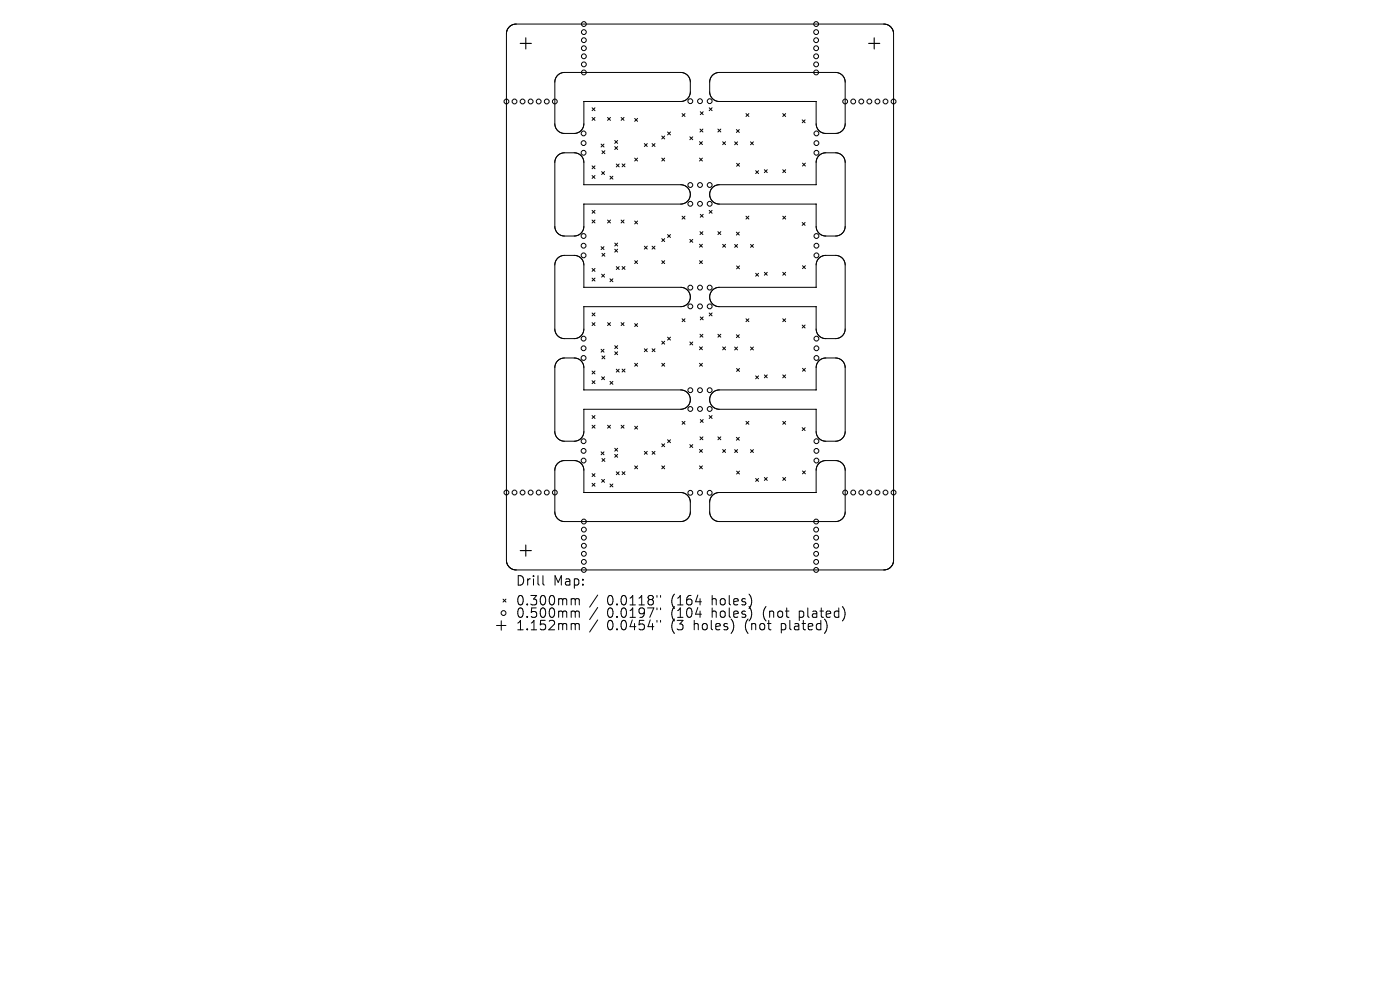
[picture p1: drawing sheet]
<svg xmlns="http://www.w3.org/2000/svg" width="297mm" height="210mm" viewBox="0 0 297 210" stroke-linecap="round" stroke-linejoin="round" font-family="sans-serif">
<defs><g id="words">
<g font-size="2.8">
<text x="109.3" y="124.5">Drill</text>
<text x="117.3" y="124.5">Map:</text>
<text x="109.3" y="128.7">0.300mm</text>
<text x="109.3" y="131.3">0.500mm</text>
<text x="128.8" y="128.7">0.0118&quot;</text>
<text x="128.8" y="131.3">0.0197&quot;</text>
<text x="142.5" y="128.7">(164</text>
<text x="142.5" y="131.3">(104</text>
<text x="151.3" y="128.7">holes)</text>
<text x="151.3" y="131.3">holes)</text>
<text x="162.3" y="131.3">(not</text>
<text x="170.2" y="131.3">plated)</text>
<text x="109.3" y="134">1.152mm</text>
<text x="128.8" y="134">0.0454&quot;</text>
<text x="142.5" y="134">(3</text>
<text x="147.5" y="134">holes)</text>
<text x="158.5" y="134">(not</text>
<text x="166.3" y="134">plated)</text>
</g>
</g></defs>
<g fill="none" stroke="#000" stroke-width=".21">
<path d="M107.4 7v112M107.5 6.9l-.1 .1M107.5 6.8v.1M107.5 6.7v.1M107.5 6.6v.1M107.5 6.6h.1M107.6 6.4l-.1 .2M107.6 6.3v.1M107.7 6.2l-.1 .1M107.7 6.2h.1M107.9 5.9l-.2 .3M107.9 5.8v.1"/>
<path d="M108 5.7l-.1 .1M108 5.7h.1M108.2 5.6l-.2 .1M108.2 5.6h.1M108.3 5.5l-.1 .1M108.4 5.4l-.1 .1M108.5 5.4h-.1M108.5 5.3v.1M108.7 5.3h-.2M108.7 5.3h.1M108.9 5.2l-.2 .1M108.9 5.2h.1"/>
<path d="M109.1 5.1l-.2 .1M109.1 5.1h.1M109.3 5.1h-.2M109.3 5.1h.1M109.3 5.1h78.4M118.3 16l.7-.5 .8-.1h24.9l1 .4 .6 .8 .1 .7v2.5l-.2 .6-.4 .6-1.2 .5h-20.7v4.9l-.4 1-.5 .6-.8 .3h-2.7l-1.2-.6-.4-.6-.2-.6v-9.2l.2-.7zM151.2 16l.6-.5 .8-.1h24.6l.8 .1 .9 .7 .4 1v9.1l-.2 .7-.6 .8-1 .5h-2.6l-1.1-.5-.4-.6-.3-.7v-5h-20.5l-.8-.1-.8-.7-.4-1v-2.6zM187.7 5.1h.1M187.7 5.1h.2M187.9 5.1h.1M187.9 5.1l.2 .1M188.1 5.2h.1"/>
<path d="M188.1 5.2l.2 .1M188.3 5.3h.1M188.3 5.3h.2M188.5 5.3v.1M188.5 5.4h.2M188.7 5.4v.1M188.7 5.5l.1 .1M188.8 5.6h.1M188.8 5.6l.2 .1M189 5.7h.1M189 5.7l.1 .1M189.1 5.8v.1"/>
<path d="M189.1 5.9l.2 .3M189.3 6.2h.1M189.3 6.2l.1 .1M189.4 6.3v.1M189.4 6.4l.1 .2M189.5 6.6h.1M189.5 6.6v.1M189.5 6.7v.1M189.5 6.8l.1 .1M189.6 6.9v.1M189.6 7v112M118.3 33l1.2-.6h2.3l.8 .2 .7 .5 .6 1.2v4.9h20.7l.9 .3 .6 .6 .3 .8v.9l-.7 1-1.2 .5h-20.6v4.8l-.4 1.1-.5 .5-.8 .3h-3l-1.1-.8-.4-1.1v-13.7l.2-.7z"/>
<path d="M123.9 21.5v.1M125.6 22.9l.6 .6M125.6 24.9l.6 .6M125.6 35.2l.6 .6M125.6 37.2l.6 .7M126.2 22.9l-.6 .6M126.2 24.9l-.6 .6M126.2 35.2l-.6 .6M126.2 37.2l-.6 .7M127.5 30.6l.6 .6M127.6 36.4l.6 .6M127.7 32l.6 .6"/>
<path d="M128.1 30.6l-.6 .6M128.2 36.4l-.6 .6M128.3 32l-.6 .6M128.9 24.9l.6 .6M129.4 37.4l.6 .6M129.5 24.9l-.6 .6M130 37.4l-.6 .6M130.4 29.8l.6 .6M130.4 31.1l.6 .6M130.7 34.8l.7 .6M131 29.8l-.6 .6M131 31.1l-.6 .6"/>
<path d="M131.4 34.8l-.7 .6M131.8 24.9l.6 .6M132 34.8l.6 .6M132.4 24.9l-.6 .6M132.6 34.8l-.6 .6M134.6 25.1l.7 .6M134.6 33.5l.7 .7M135.3 25.1l-.7 .6M135.3 33.5l-.7 .7M136.7 30.5l.6 .6M137.3 30.5l-.6 .6M138.3 30.5l.7 .6"/>
<path d="M139 30.5l-.7 .6M140.4 28.9l.6 .6M140.4 33.5l.6 .7M141 28.9l-.6 .6M141 33.5l-.6 .7M141.6 28l.6 .6M142.2 28l-.6 .6M144.7 24.1l.6 .6M145.3 24.1l-.6 .6M146.3 29l.7 .6M147 29l-.7 .6M148.4 30l.6 .7"/>
<path d="M148.4 33.5l.6 .7M148.5 27.4l.6 .6M148.6 23.7l.6 .6M149 30l-.6 .7M149 33.5l-.6 .7M149.1 27.4l-.6 .6M149.2 23.7l-.6 .6M150.5 22.9l.6 .6M151.1 22.9l-.6 .6M151.2 39.8l.5-.4 .8-.2h20.6v-4.8l.4-1.1 .6-.5 .7-.4 3 .1 1 .7 .5 1.1-.1 14.3-.6 .9-1.1 .5h-2.6l-1.1-.5-.4-.5-.3-.8v-4.9h-20.8l-1-.5-.7-1v-1.1zM152.3 27.4l.6 .6M152.9 27.4l-.6 .6"/>
<path d="M153.3 30.1l.6 .6M153.9 30.1l-.6 .6M155.9 30.1l.6 .6M156.2 27.5l.6 .6M156.3 34.6l.6 .7M156.5 30.1l-.6 .6M156.8 27.5l-.6 .6M156.9 34.6l-.6 .7M158.3 24.1l.6 .6M158.9 24.1l-.6 .6M159.2 30.1l.6 .6M159.8 30.1l-.6 .6"/>
<path d="M160.3 36.2l.6 .6M160.9 36.2l-.6 .6M162.2 36l.6 .6M162.8 36l-.6 .6M166.1 24.1l.6 .6M166.1 36l.6 .6M166.7 24.1l-.6 .6M166.7 36l-.6 .6M170.2 25.4l.6 .6M170.2 34.6l.7 .6M170.8 25.4l-.6 .6M170.9 34.6l-.7 .6"/>
<path d="M173.1 21.5v.1M125.6 44.6l.6 .6M125.6 46.7l.6 .6M125.6 56.9l.6 .7M125.6 59l.6 .6M126.2 44.6l-.6 .6M126.2 46.7l-.6 .6M126.2 56.9l-.6 .7M126.2 59l-.6 .6M127.5 52.3l.6 .6M127.6 58.2l.6 .6M127.7 53.7l.6 .7"/>
<path d="M128.1 52.3l-.6 .6M128.2 58.2l-.6 .6M128.3 53.7l-.6 .7M128.9 46.7l.6 .6M129.4 59.1l.6 .7M129.5 46.7l-.6 .6M130 59.1l-.6 .7M130.4 51.6l.6 .6M130.4 52.9l.6 .6M130.7 56.6l.7 .6M131 51.6l-.6 .6M131 52.9l-.6 .6"/>
<path d="M131.4 56.6l-.7 .6M131.8 46.7l.6 .6M132 56.5l.6 .7M132.4 46.7l-.6 .6M132.6 56.5l-.6 .7M134.6 46.9l.7 .6M134.6 55.3l.7 .6M135.3 46.9l-.7 .6M135.3 55.3l-.7 .6M136.7 52.2l.6 .6M137.3 52.2l-.6 .6M138.3 52.2l.7 .6"/>
<path d="M139 52.2l-.7 .6M140.4 55.3l.6 .6M140.4 50.6l.6 .6M141 50.6l-.6 .6M141 55.3l-.6 .6M141.6 49.8l.6 .6M142.2 49.8l-.6 .6M144.7 45.9l.6 .6M145.3 45.9l-.6 .6M146.3 50.8l.7 .6M146.4 41.2h.1M147 50.8l-.7 .6"/>
<path d="M148.4 51.8l.6 .6M148.4 55.3l.6 .6M148.5 49.1l.6 .7M148.6 45.5l.6 .6M149 51.8l-.6 .6M149 55.3l-.6 .6M149.1 49.1l-.6 .7M149.2 45.5l-.6 .6M150.5 44.6l.6 .6M150.6 41.2h.1M151.1 44.6l-.6 .6M152.3 49.1l.6 .7"/>
<path d="M152.9 49.1l-.6 .7M153.3 51.8l.6 .6M153.9 51.8l-.6 .6M155.9 51.9l.6 .6M156.2 49.2l.6 .7M156.3 56.4l.6 .6M156.5 51.9l-.6 .6M156.8 49.2l-.6 .7M156.9 56.4l-.6 .6M158.3 45.9l.6 .6M158.9 45.9l-.6 .6M159.2 51.9l.6 .6"/>
<path d="M159.8 51.9l-.6 .6M160.3 58l.6 .6M160.9 58l-.6 .6M162.2 57.8l.6 .6M162.8 57.8l-.6 .6M166.1 45.9l.6 .6M166.1 57.8l.6 .6M166.7 45.9l-.6 .6M166.7 57.8l-.6 .6M170.2 47.2l.6 .6M170.2 56.4l.7 .6M170.8 47.2l-.6 .6"/>
<path d="M170.9 56.4l-.7 .6M123.9 60.9v-4.9l-.6-1.2-.6-.4-.8-.2h-2.4l-1.1 .5-.5 .6-.2 .9v13.7l.2 .8 .5 .6 1.1 .5h2.4l.8-.2 .6-.4 .6-1.2v-4.9M123.9 60.9h.1M123.9 65.1h.1M123.9 60.9l20.7 .1 .7 .1 .6 .5 .4 .7 .1 .7M125.6 66.4l.6 .6M125.6 68.4l.6 .7M125.6 78.7l.6 .6M126.2 66.4l-.6 .6M126.2 68.4l-.6 .7M126.2 78.7l-.6 .6M127.5 74.1l.6 .6"/>
<path d="M127.6 79.9l.6 .6M127.7 75.5l.6 .6M128.1 74.1l-.6 .6M128.2 79.9l-.6 .6M128.3 75.5l-.6 .6M128.9 68.4l.6 .7M129.5 68.4l-.6 .7M130.4 73.3l.6 .6M130.4 74.6l.6 .6M130.7 78.3l.7 .6M131 73.3l-.6 .6M131 74.6l-.6 .6"/>
<path d="M131.4 78.3l-.7 .6M131.8 68.4l.6 .7M132 78.3l.6 .6M132.4 68.4l-.6 .7M132.6 78.3l-.6 .6M134.6 68.6l.7 .7M134.6 77.1l.7 .6M135.3 68.6l-.7 .7M135.3 77.1l-.7 .6M136.7 74l.6 .6M137.3 74l-.6 .6M138.3 74l.7 .6"/>
<path d="M139 74l-.7 .6M140.4 72.4l.6 .6M140.4 77.1l.6 .6M141 72.4l-.6 .6M141 77.1l-.6 .6M141.6 71.5l.6 .6M142.2 71.5l-.6 .6M144.7 67.6l.6 .6M145.3 67.6l-.6 .6M146.3 72.5l.7 .7M146.4 63l-.1 .7-.4 .7-.6 .5-.7 .1-20.7 .1M146.4 63h.1"/>
<path d="M147 72.5l-.7 .7M148.4 73.6l.6 .6M148.4 77.1l.6 .6M148.5 70.9l.6 .6M148.6 67.2l.6 .6M149 73.6l-.6 .6M149 77.1l-.6 .6M149.1 70.9l-.6 .6M149.2 67.2l-.6 .6M150.5 66.4l.6 .6M150.6 63l.1 .7 .4 .7 .6 .5 .7 .1 20.7 .1M150.6 63h.1"/>
<path d="M151.1 66.4l-.6 .6M152.3 70.9l.6 .6M152.9 70.9l-.6 .6M153.3 73.6l.6 .6M153.9 73.6l-.6 .6M155.9 73.6l.6 .6M156.2 71l.6 .6M156.3 78.2l.6 .6M156.5 73.6l-.6 .6M156.8 71l-.6 .6M156.9 78.2l-.6 .6M158.3 67.6l.6 .6"/>
<path d="M158.9 67.6l-.6 .6M159.2 73.6l.6 .6M159.8 73.6l-.6 .6M160.3 79.7l.6 .7M160.9 79.7l-.6 .7M162.2 79.5l.6 .6M162.8 79.5l-.6 .6M166.1 67.6l.6 .6M166.1 79.5l.6 .6M166.7 67.6l-.6 .6M166.7 79.5l-.6 .6M170.2 69l.6 .6"/>
<path d="M170.2 78.1l.7 .7M170.8 69l-.6 .6M170.9 78.1l-.7 .7M173.1 60.9l-20.7 .1-.7 .1-.6 .5-.4 .7-.1 .7M173.1 65.1h.1M173.1 60.9v-4.9l.6-1.2 .6-.4 .8-.2h2.4l1.1 .5 .5 .6 .2 .9v13.7l-.2 .8-.5 .6-1.1 .5h-2.4l-.8-.2-.6-.4-.6-1.2v-4.9M173.1 60.9h.1M118.3 98.3l1.2-.6h2.3l.9 .2 .6 .5 .6 1.2v4.9h20.5l.8 .1 .7 .5 .5 .9v2.7l-.1 .7-.7 .8-1.1 .4h-24.7l-.8-.1-.9-.7-.4-1.1v-9l.2-.7zM123.9 86.8h.1M125.6 80.8l.6 .6M125.6 88.2l.6 .6M125.6 90.2l.6 .6"/>
<path d="M126.2 80.8l-.6 .6M126.2 88.2l-.6 .6M126.2 90.2l-.6 .6M127.5 95.9l.6 .6M127.7 97.3l.6 .6M128.1 95.9l-.6 .6M128.3 97.3l-.6 .6M128.9 90.2l.6 .6M129.4 80.9l.6 .6M129.5 90.2l-.6 .6M130 80.9l-.6 .6M130.4 95.1l.6 .6"/>
<path d="M130.4 96.4l.6 .6M131 95.1l-.6 .6M131 96.4l-.6 .6M131.8 90.2l.6 .6M132.4 90.2l-.6 .6M134.6 90.4l.7 .6M134.6 98.8l.7 .6M135.3 90.4l-.7 .6M135.3 98.8l-.7 .6M136.7 95.8l.6 .6M137.3 95.8l-.6 .6M138.3 95.8l.7 .6"/>
<path d="M139 95.8l-.7 .6M140.4 98.8l.6 .6M140.4 94.1l.6 .7M141 94.1l-.6 .7M141 98.8l-.6 .6M141.6 93.3l.6 .6M142.2 93.3l-.6 .6M144.7 89.4l.6 .6M145.3 89.4l-.6 .6M146.3 94.3l.7 .6M146.4 84.8l-.1-.7-.4-.7-.6-.5-.7-.2h-20.7v-4.8l-.4-1.1-.6-.6-.8-.2-2.4-.1-.8 .2-.9 .7-.3 1.1v13.7l.2 .8 .5 .7 1.1 .5h2.4l.8-.2 .6-.5 .6-1.2v-4.9M146.4 84.8l-.1 .7-.4 .6-.6 .5-.7 .2h-20.7"/>
<path d="M146.4 84.8h.1M147 94.3l-.7 .6M148.4 95.3l.6 .7M148.4 98.8l.6 .6M148.5 92.7l.6 .6M148.6 89l.6 .6M149 95.3l-.6 .7M149 98.8l-.6 .6M149.1 92.7l-.6 .6M149.2 89l-.6 .6M150.5 88.2l.6 .6M150.6 84.8l.1-.7 .4-.7 .6-.5 .7-.2h20.7v-4.8l.4-1.1 .6-.6 .8-.2 2.4-.1 .8 .2 .9 .7 .3 1.1v13.7l-.2 .8-.5 .7-1.1 .5h-2.4l-.8-.2-.6-.5-.6-1.2v-4.9"/>
<path d="M150.6 84.8l.1 .7 .4 .6 .6 .5 .7 .2h20.7M150.6 84.8h.1M151.1 88.2l-.6 .6M152.3 92.7l.6 .6M152.9 92.7l-.6 .6M153.3 95.4l.6 .6M153.9 95.4l-.6 .6M155.9 95.4l.6 .6M156.2 92.8l.6 .6M156.3 99.9l.6 .7M156.5 95.4l-.6 .6M156.8 92.8l-.6 .6"/>
<path d="M156.9 99.9l-.6 .7M158.3 89.4l.6 .6M158.9 89.4l-.6 .6M159.2 95.4l.6 .6M159.8 95.4l-.6 .6M166.1 89.4l.6 .6M166.7 89.4l-.6 .6M170.2 90.7l.6 .6M170.2 99.9l.7 .6M170.8 90.7l-.6 .6M170.9 99.9l-.7 .6M173.1 86.8h.1"/>
<path d="M107.4 119l.1 .1M107.5 119.1v.1M107.5 119.2h.1M107.5 119.2v.2M107.5 119.4h.1M107.5 119.4l.1 .2M107.6 119.6v.1M107.6 119.7l.1 .1M107.7 119.8h.1M107.7 119.8l.1 .2M107.8 120h.1M107.8 120l.2 .3"/>
<path d="M125.6 100.5l.6 .6M125.6 102.5l.6 .6M126.2 100.5l-.6 .6M126.2 102.5l-.6 .6M127.6 101.7l.6 .6M128.2 101.7l-.6 .6M129.4 102.7l.6 .6M130 102.7l-.6 .6M130.7 100.1l.7 .6M131.4 100.1l-.7 .6M132 100.1l.6 .6M132.6 100.1l-.6 .6"/>
<path d="M151.2 105.1l.6-.5 .7-.1h20.6v-4.9l.3-.8 .5-.6 1.1-.5h2.6l1.1 .6 .6 1.1v9.5l-.6 1.1-1.1 .6h-25.4l-1-.6-.6-1v-2.8zM160.3 101.5l.6 .6M160.9 101.5l-.6 .6M162.2 101.3l.6 .6M162.8 101.3l-.6 .6M166.1 101.3l.6 .6M166.7 101.3l-.6 .6M189.2 120l-.2 .3M189.2 120h.1M189.3 119.8l-.1 .2M189.3 119.8h.1M189.4 119.7l-.1 .1"/>
<path d="M189.4 119.6v.1M189.5 119.4l-.1 .2M189.5 119.4h.1M189.6 119.1l-.1 .3M189.6 119v.1M105.3 132.7h2M106.3 131.7v2M106.7 127.1l.6 .6M107.3 127.1l-.6 .6M108 120.3h.1M108 120.3l.2 .1M108.2 120.4h.1"/>
<path d="M108.2 120.5h.1M108.4 120.6h.1M108.5 120.6v.1M108.5 120.7h.2M108.7 120.7v.1M108.7 120.8h.2M108.9 120.8h.1M108.9 120.8l.2 .1M109.1 120.9h.1M109.1 120.9h.2M109.3 120.9h.1M109.3 120.9h78.4"/>
<path d="M115.2 122.1v1.7l.3 .3M121.5 127l.4 .1 .1 .2M121.5 129.6l.4 .1 .1 .2M121.5 132.3l.4 .1 .1 .2M122 127.3l.3-.3 .5 .1 .1 1.2M122 127.3v1M122 129.9v1.1M122 132.6v1M122 129.9l.3-.3 .5 .1 .1 1.3M122 132.6l.3-.3 .5 .1 .1 1.2M126.8 126.2l-1.7 2.6M126.8 128.9l-1.7 2.5"/>
<path d="M126.8 131.5l-1.7 2.6M139.4 126.3v.4M139.4 129v.3M139.4 131.6v.4M140.1 126.3v.4M140.1 129v.3M140.1 131.6v.4M187.7 120.9h.1M187.9 120.9h-.2M187.9 120.9h.1M188.1 120.8l-.2 .1M188.1 120.8h.1"/>
<path d="M188.3 120.8h-.2M188.3 120.7v.1M188.5 120.7h-.2M188.5 120.6v.1M188.6 120.6h-.1M188.7 120.5v.1M188.8 120.5h-.1M188.8 120.4v.1M189 120.3l-.2 .1M189 120.3h.1"/>
<circle cx="123.9" cy="10.2" r=".51"/>
<circle cx="123.9" cy="6.8" r=".51"/>
<circle cx="123.9" cy="8.5" r=".51"/>
<circle cx="123.9" cy="5.1" r=".51"/>
<circle cx="123.9" cy="15.4" r=".51"/>
<circle cx="123.9" cy="11.9" r=".51"/>
<circle cx="123.9" cy="13.7" r=".51"/>
<circle cx="173.1" cy="10.2" r=".51"/>
<circle cx="173.1" cy="6.8" r=".51"/>
<circle cx="173.1" cy="8.5" r=".51"/>
<circle cx="173.1" cy="5.1" r=".51"/>
<circle cx="173.1" cy="15.4" r=".51"/>
<circle cx="173.1" cy="13.7" r=".51"/>
<circle cx="173.1" cy="11.9" r=".51"/>
<circle cx="107.4" cy="21.5" r=".51"/>
<circle cx="109.1" cy="21.5" r=".51"/>
<circle cx="110.9" cy="21.5" r=".51"/>
<circle cx="112.6" cy="21.5" r=".51"/>
<circle cx="114.3" cy="21.5" r=".51"/>
<circle cx="116" cy="21.5" r=".51"/>
<circle cx="117.7" cy="21.5" r=".51"/>
<circle cx="123.8" cy="30.4" r=".51"/>
<circle cx="123.8" cy="32.4" r=".51"/>
<circle cx="123.8" cy="28.3" r=".51"/>
<circle cx="146.4" cy="21.5" r=".51"/>
<circle cx="146.4" cy="39.2" r=".51"/>
<circle cx="148.5" cy="21.5" r=".51"/>
<circle cx="148.5" cy="39.2" r=".51"/>
<circle cx="150.6" cy="21.5" r=".51"/>
<circle cx="150.6" cy="39.2" r=".51"/>
<circle cx="173.2" cy="30.4" r=".51"/>
<circle cx="173.2" cy="32.4" r=".51"/>
<circle cx="173.2" cy="28.3" r=".51"/>
<circle cx="179.3" cy="21.5" r=".51"/>
<circle cx="181" cy="21.5" r=".51"/>
<circle cx="182.7" cy="21.5" r=".51"/>
<circle cx="184.4" cy="21.5" r=".51"/>
<circle cx="186.1" cy="21.5" r=".51"/>
<circle cx="187.9" cy="21.5" r=".51"/>
<circle cx="189.6" cy="21.5" r=".51"/>
<circle cx="123.8" cy="54.2" r=".51"/>
<circle cx="123.8" cy="52.1" r=".51"/>
<circle cx="123.8" cy="50.1" r=".51"/>
<circle cx="146.4" cy="43.2" r=".51"/>
<circle cx="148.5" cy="43.2" r=".51"/>
<circle cx="150.6" cy="43.2" r=".51"/>
<circle cx="173.2" cy="54.2" r=".51"/>
<circle cx="173.2" cy="52.1" r=".51"/>
<circle cx="173.2" cy="50.1" r=".51"/>
<circle cx="123.8" cy="71.8" r=".51"/>
<circle cx="123.8" cy="73.9" r=".51"/>
<circle cx="123.8" cy="75.9" r=".51"/>
<circle cx="146.4" cy="65" r=".51"/>
<circle cx="146.4" cy="61" r=".51"/>
<circle cx="148.5" cy="65" r=".51"/>
<circle cx="148.5" cy="61" r=".51"/>
<circle cx="150.6" cy="65" r=".51"/>
<circle cx="150.6" cy="61" r=".51"/>
<circle cx="173.2" cy="71.8" r=".51"/>
<circle cx="173.2" cy="73.9" r=".51"/>
<circle cx="173.2" cy="75.9" r=".51"/>
<circle cx="123.8" cy="95.6" r=".51"/>
<circle cx="123.8" cy="93.6" r=".51"/>
<circle cx="123.8" cy="97.7" r=".51"/>
<circle cx="146.4" cy="86.8" r=".51"/>
<circle cx="146.4" cy="82.8" r=".51"/>
<circle cx="148.5" cy="86.8" r=".51"/>
<circle cx="148.5" cy="82.8" r=".51"/>
<circle cx="150.6" cy="86.8" r=".51"/>
<circle cx="150.6" cy="82.8" r=".51"/>
<circle cx="173.2" cy="95.6" r=".51"/>
<circle cx="173.2" cy="93.6" r=".51"/>
<circle cx="173.2" cy="97.7" r=".51"/>
<circle cx="107.4" cy="104.5" r=".51"/>
<circle cx="109.1" cy="104.5" r=".51"/>
<circle cx="110.9" cy="104.5" r=".51"/>
<circle cx="112.6" cy="104.5" r=".51"/>
<circle cx="114.3" cy="104.5" r=".51"/>
<circle cx="116" cy="104.5" r=".51"/>
<circle cx="117.7" cy="104.5" r=".51"/>
<circle cx="123.9" cy="115.8" r=".51"/>
<circle cx="123.9" cy="119.2" r=".51"/>
<circle cx="123.9" cy="117.5" r=".51"/>
<circle cx="123.9" cy="110.6" r=".51"/>
<circle cx="123.9" cy="114.1" r=".51"/>
<circle cx="123.9" cy="112.3" r=".51"/>
<circle cx="146.4" cy="104.5" r=".51"/>
<circle cx="148.5" cy="104.5" r=".51"/>
<circle cx="150.6" cy="104.5" r=".51"/>
<circle cx="173.1" cy="115.8" r=".51"/>
<circle cx="173.1" cy="119.2" r=".51"/>
<circle cx="173.1" cy="117.5" r=".51"/>
<circle cx="173.1" cy="110.6" r=".51"/>
<circle cx="173.1" cy="114.1" r=".51"/>
<circle cx="173.1" cy="112.3" r=".51"/>
<circle cx="179.3" cy="104.5" r=".51"/>
<circle cx="181" cy="104.5" r=".51"/>
<circle cx="182.7" cy="104.5" r=".51"/>
<circle cx="184.4" cy="104.5" r=".51"/>
<circle cx="186.1" cy="104.5" r=".51"/>
<circle cx="187.9" cy="104.5" r=".51"/>
<circle cx="189.6" cy="104.5" r=".51"/>
<circle cx="106.8" cy="130" r=".51"/>
<circle cx="123.9" cy="120.9" r=".51"/>
<circle cx="173.1" cy="120.9" r=".51"/>
</g>
<path d="M110.4 9.2h2.3M111.5 8v2.4M184.3 9.2h2.3M185.5 8v2.4M110.4 116.8h2.3M111.5 115.6v2.4" fill="none" stroke="#000" stroke-width=".24"/>
<use href="#words"/>
</svg>
